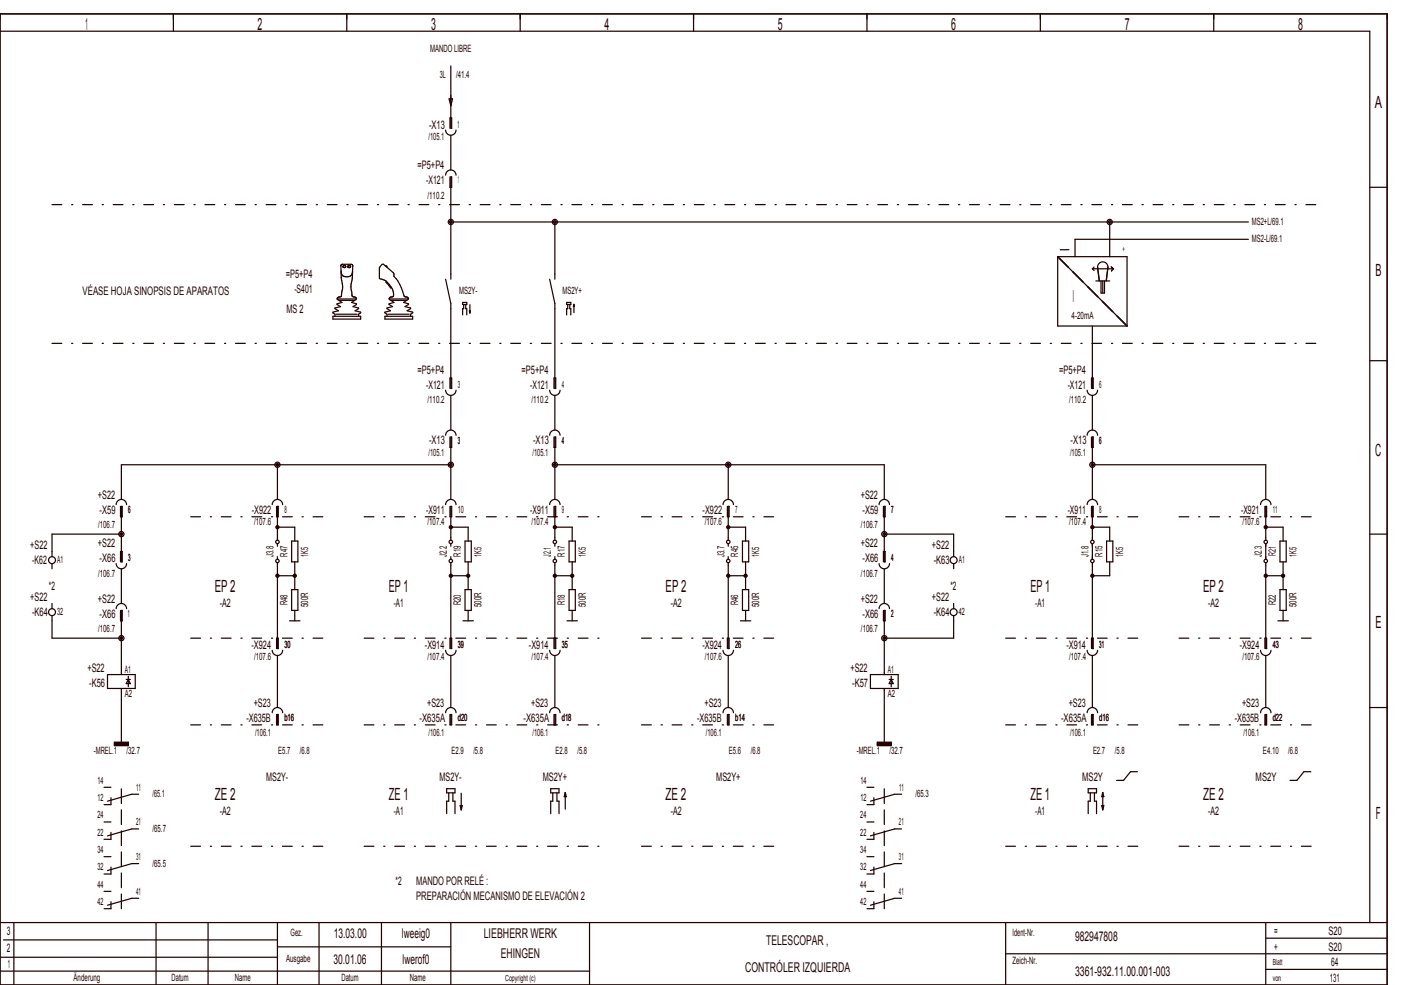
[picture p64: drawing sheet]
<svg xmlns="http://www.w3.org/2000/svg" width="404mm" height="284mm" viewBox="0 0 404 284" stroke-linecap="round" stroke-linejoin="round" font-family="sans-serif">
<defs><g id="words">
<g font-size="4.8" fill="#240000">
<text x="24.6" y="8.6">1</text>
<text x="74.3" y="8.6">2</text>
<text x="124.3" y="8.6">3</text>
<text x="174.3" y="8.6">4</text>
<text x="224.3" y="8.6">5</text>
<text x="274.3" y="8.6">6</text>
<text x="324.3" y="8.6">7</text>
<text x="374.3" y="8.6">8</text>
<text x="396.5" y="31.1">A</text>
<text x="396.7" y="79.6">B</text>
<text x="309.4" y="87.1">I</text>
<text x="396.6" y="131.6">C</text>
<text x="61.9" y="170.6">EP 2</text>
<text x="112.2" y="170.6">EP 1</text>
<text x="191.9" y="170.6">EP 2</text>
<text x="297.2" y="170.6">EP 1</text>
<text x="346.9" y="170.6">EP 2</text>
<text x="396.7" y="181.1">E</text>
<text x="61.9" y="230.6">ZE 2</text>
<text x="112.2" y="230.6">ZE 1</text>
<text x="191.9" y="230.6">ZE 2</text>
<text x="297.2" y="230.6">ZE 1</text>
<text x="346.9" y="230.6">ZE 2</text>
<text x="396.8" y="236.1">F</text>
</g>
<g font-size="3.9" fill="#240000">
<text x="96.2" y="270.3">13.03.00</text>
<text x="115.9" y="270.3">lweeig0</text>
<text x="139.5" y="270.3">LIEBHERR WERK</text>
<text x="220.9" y="272.3">TELESCOPAR ,</text>
<text x="310" y="271.3">982947808</text>
<text x="96.2" y="277.8">30.01.06</text>
<text x="116.1" y="277.8">lwerof0</text>
<text x="144.4" y="276.3">EHINGEN</text>
<text x="214.8" y="280.3">CONTRÓLER IZQUIERDA</text>
<text x="310" y="281.3">3361­932.11.00.001­003</text>
</g>
<g font-size="3.4" fill="#240000">
<text x="123.7" y="37.1">­X13</text>
<text x="120.4" y="48.7">=P5+P4</text>
<text x="122.9" y="53.1">­X121</text>
<text x="82.4" y="80.1">=P5+P4</text>
<text x="23.8" y="85.1">VÉASE HOJA SINOPSIS DE APARATOS</text>
<text x="84.9" y="84.4">­S401</text>
<text x="82.6" y="90.1">MS 2</text>
<text x="120.4" y="107.7">=P5+P4</text>
<text x="150.4" y="107.7">=P5+P4</text>
<text x="305.4" y="107.7">=P5+P4</text>
<text x="122.9" y="112.1">­X121</text>
<text x="152.9" y="112.1">­X121</text>
<text x="307.9" y="112.1">­X121</text>
<text x="123.7" y="128.1">­X13</text>
<text x="153.7" y="128.1">­X13</text>
<text x="308.7" y="128.1">­X13</text>
<text x="28.2" y="143.7">+S22</text>
<text x="248.2" y="143.7">+S22</text>
<text x="28.7" y="148.1">­X59</text>
<text x="72.6" y="148.1">­X922</text>
<text x="122.9" y="148.1">­X911</text>
<text x="152.9" y="148.1">­X911</text>
<text x="202.6" y="148.1">­X922</text>
<text x="248.7" y="148.1">­X59</text>
<text x="307.9" y="148.1">­X911</text>
<text x="357.9" y="148.1">­X921</text>
<text x="8.7" y="158.2">+S22</text>
<text x="28.2" y="157.7">+S22</text>
<text x="248.2" y="157.7">+S22</text>
<text x="268.7" y="158.2">+S22</text>
<text x="9.3" y="162.6">­K62</text>
<text x="28.7" y="162.1">­X66</text>
<text x="248.7" y="162.1">­X66</text>
<text x="269.2" y="162.6">­K63</text>
<text x="8.7" y="173.2">+S22</text>
<text x="14.1" y="170.1">*2</text>
<text x="28.2" y="173.7">+S22</text>
<text x="248.2" y="173.7">+S22</text>
<text x="268.7" y="173.2">+S22</text>
<text x="274.1" y="170.1">*2</text>
<text x="9.2" y="177.6">­K64</text>
<text x="28.7" y="178.1">­X66</text>
<text x="63.4" y="175.1">­A2</text>
<text x="113.5" y="175.1">­A1</text>
<text x="193.4" y="175.1">­A2</text>
<text x="248.7" y="178.1">­X66</text>
<text x="269.2" y="177.6">­K64</text>
<text x="298.5" y="175.1">­A1</text>
<text x="348.4" y="175.1">­A2</text>
<text x="72.5" y="187.1">­X924</text>
<text x="122.5" y="187.1">­X914</text>
<text x="152.5" y="187.1">­X914</text>
<text x="202.5" y="187.1">­X924</text>
<text x="307.5" y="187.1">­X914</text>
<text x="357.5" y="187.1">­X924</text>
<text x="25.2" y="193.7">+S22</text>
<text x="245.2" y="193.7">+S22</text>
<text x="25.7" y="198.1">­K56</text>
<text x="73.2" y="203.7">+S23</text>
<text x="123.2" y="203.7">+S23</text>
<text x="153.2" y="203.7">+S23</text>
<text x="203.2" y="203.7">+S23</text>
<text x="245.7" y="198.1">­K57</text>
<text x="308.2" y="203.7">+S23</text>
<text x="358.2" y="203.7">+S23</text>
<text x="71" y="208.1">­X635B</text>
<text x="121" y="208.1">­X635A</text>
<text x="151" y="208.1">­X635A</text>
<text x="201" y="208.1">­X635B</text>
<text x="306" y="208.1">­X635A</text>
<text x="356" y="208.1">­X635B</text>
<text x="76.8" y="225.1">MS2Y­</text>
<text x="126.8" y="225.1">MS2Y­</text>
<text x="156.5" y="225.1">MS2Y+</text>
<text x="206.5" y="225.1">MS2Y+</text>
<text x="312.1" y="225.1">MS2Y</text>
<text x="362.1" y="225.1">MS2Y</text>
<text x="63.4" y="235.1">­A2</text>
<text x="113.5" y="235.1">­A1</text>
<text x="193.4" y="235.1">­A2</text>
<text x="298.5" y="235.1">­A1</text>
<text x="348.4" y="235.1">­A2</text>
<text x="114.1" y="255.1">*2</text>
<text x="120" y="255.1">MANDO POR RELÉ :</text>
<text x="120" y="259.4">PREPARACIÓN MECANISMO DE ELEVACIÓN 2</text>
<text x="2" y="269.6">3</text>
<text x="367.5" y="269.6">=</text>
<text x="383.1" y="269.6">S20</text>
<text x="2" y="274.6">2</text>
<text x="367.5" y="274.1">+</text>
<text x="383.1" y="274.1">S20</text>
<text x="2.2" y="279.1">1</text>
<text x="383.9" y="278.6">64</text>
<text x="383.5" y="283.1">131</text>
</g>
<g font-size="2.9" fill="#240000">
<text x="124" y="14.9">MANDO LIBRE</text>
<text x="126.8" y="22.4">3L</text>
<text x="131.5" y="22.4">/41.4</text>
<text x="123.6" y="40.4">/105.1</text>
<text x="132" y="36.9">1</text>
<text x="132" y="52.9">1</text>
<text x="123.3" y="57.3">/110.2</text>
<text x="361" y="64.9">MS2+L/69.1</text>
<text x="361" y="69.9">MS2­L/69.1</text>
<text x="132.4" y="84.9">MS2Y­</text>
<text x="162.2" y="84.9">MS2Y+</text>
<text x="309" y="91.9">4­20mA</text>
<text x="132" y="111.9">3</text>
<text x="162" y="111.9">4</text>
<text x="317" y="111.9">6</text>
<text x="123.3" y="116.3">/110.2</text>
<text x="153.3" y="116.3">/110.2</text>
<text x="308.3" y="116.3">/110.2</text>
<text x="123.6" y="131.4">/105.1</text>
<text x="132" y="127.9">3</text>
<text x="153.6" y="131.4">/105.1</text>
<text x="162" y="127.9">4</text>
<text x="308.6" y="131.4">/105.1</text>
<text x="317" y="127.9">6</text>
<text x="37" y="147.9">6</text>
<text x="82" y="147.9">8</text>
<text x="132" y="147.9">10</text>
<text x="162" y="147.9">9</text>
<text x="212" y="147.9">7</text>
<text x="257" y="147.9">7</text>
<text x="317" y="147.9">8</text>
<text x="367" y="147.9">11</text>
<text x="28.3" y="152.3">/106.7</text>
<text x="73.3" y="151.4">/107.6</text>
<text x="123.3" y="151.4">/107.4</text>
<text x="153.3" y="151.4">/107.4</text>
<text x="203.3" y="151.4">/107.6</text>
<text x="248.3" y="152.3">/106.7</text>
<text x="308.3" y="151.4">/107.4</text>
<text x="358.3" y="151.4">/107.6</text>
<text x="37" y="161.9">3</text>
<text x="78.9" y="160.6" transform="rotate(-90 78.9 160.6)">J3.8</text>
<text x="82.9" y="160.5" transform="rotate(-90 82.9 160.5)">R47</text>
<text x="88.9" y="160.5" transform="rotate(-90 88.9 160.5)">1K5</text>
<text x="128.9" y="160.6" transform="rotate(-90 128.9 160.6)">J2.2</text>
<text x="132.9" y="160.5" transform="rotate(-90 132.9 160.5)">R19</text>
<text x="138.9" y="160.5" transform="rotate(-90 138.9 160.5)">1K5</text>
<text x="158.9" y="160.5" transform="rotate(-90 158.9 160.5)">J2.1</text>
<text x="162.9" y="160.5" transform="rotate(-90 162.9 160.5)">R17</text>
<text x="168.9" y="160.5" transform="rotate(-90 168.9 160.5)">1K5</text>
<text x="208.9" y="160.6" transform="rotate(-90 208.9 160.6)">J3.7</text>
<text x="212.9" y="160.5" transform="rotate(-90 212.9 160.5)">R45</text>
<text x="218.9" y="160.5" transform="rotate(-90 218.9 160.5)">1K5</text>
<text x="257" y="161.9">4</text>
<text x="313.9" y="160.6" transform="rotate(-90 313.9 160.6)">J1.8</text>
<text x="317.9" y="160.5" transform="rotate(-90 317.9 160.5)">R15</text>
<text x="323.9" y="160.5" transform="rotate(-90 323.9 160.5)">1K5</text>
<text x="363.9" y="160.6" transform="rotate(-90 363.9 160.6)">J2.3</text>
<text x="367.9" y="160.4" transform="rotate(-90 367.9 160.4)">R21</text>
<text x="373.9" y="160.5" transform="rotate(-90 373.9 160.5)">1K5</text>
<text x="16.5" y="162.4">A1</text>
<text x="28.3" y="166.3">/106.7</text>
<text x="248.3" y="166.3">/106.7</text>
<text x="276.5" y="162.4">A1</text>
<text x="16.5" y="177.4">32</text>
<text x="37" y="177.9">1</text>
<text x="82.9" y="174.5" transform="rotate(-90 82.9 174.5)">R48</text>
<text x="88.9" y="175.1" transform="rotate(-90 88.9 175.1)">500R</text>
<text x="132.9" y="174.5" transform="rotate(-90 132.9 174.5)">R20</text>
<text x="138.9" y="175.1" transform="rotate(-90 138.9 175.1)">500R</text>
<text x="162.9" y="174.5" transform="rotate(-90 162.9 174.5)">R18</text>
<text x="168.9" y="175.1" transform="rotate(-90 168.9 175.1)">500R</text>
<text x="212.9" y="174.5" transform="rotate(-90 212.9 174.5)">R46</text>
<text x="218.9" y="175.1" transform="rotate(-90 218.9 175.1)">500R</text>
<text x="257" y="177.9">2</text>
<text x="276.5" y="177.4">42</text>
<text x="367.9" y="174.5" transform="rotate(-90 367.9 174.5)">R22</text>
<text x="373.9" y="175.1" transform="rotate(-90 373.9 175.1)">500R</text>
<text x="28.3" y="182.3">/106.7</text>
<text x="248.3" y="182.3">/106.7</text>
<text x="73.3" y="190.4">/107.6</text>
<text x="82" y="186.9">30</text>
<text x="123.3" y="190.4">/107.4</text>
<text x="132" y="186.9">39</text>
<text x="153.3" y="190.4">/107.4</text>
<text x="162" y="186.9">35</text>
<text x="203.3" y="190.4">/107.6</text>
<text x="212" y="186.9">26</text>
<text x="308.3" y="190.4">/107.4</text>
<text x="317" y="186.9">31</text>
<text x="358.3" y="190.4">/107.6</text>
<text x="367" y="186.9">43</text>
<text x="36" y="194">A1</text>
<text x="256" y="194">A1</text>
<text x="36" y="200.8">A2</text>
<text x="256" y="200.8">A2</text>
<text x="82" y="207.9">b16</text>
<text x="132" y="207.9">d20</text>
<text x="162" y="207.9">d18</text>
<text x="212" y="207.9">b14</text>
<text x="317" y="207.9">d16</text>
<text x="367" y="207.9">d22</text>
<text x="73.6" y="212.3">/106.1</text>
<text x="123.6" y="212.3">/106.1</text>
<text x="153.6" y="212.3">/106.1</text>
<text x="203.6" y="212.3">/106.1</text>
<text x="308.6" y="212.3">/106.1</text>
<text x="358.6" y="212.3">/106.1</text>
<text x="27.1" y="217.4">­MREL.1</text>
<text x="36.5" y="217.4">/32.7</text>
<text x="80.2" y="217.4">E5.7</text>
<text x="86.5" y="217.4">/6.8</text>
<text x="130.2" y="217.4">E2.9</text>
<text x="136.5" y="217.4">/5.8</text>
<text x="160.2" y="217.4">E2.8</text>
<text x="166.5" y="217.4">/5.8</text>
<text x="210.2" y="217.4">E5.6</text>
<text x="216.5" y="217.4">/6.8</text>
<text x="247.1" y="217.4">­MREL.1</text>
<text x="256.5" y="217.4">/32.7</text>
<text x="315.2" y="217.4">E2.7</text>
<text x="321.5" y="217.4">/5.8</text>
<text x="364.2" y="217.4">E4.10</text>
<text x="371.5" y="217.4">/6.8</text>
<text x="28.1" y="226">14</text>
<text x="39.3" y="228">11</text>
<text x="248.1" y="226">14</text>
<text x="259.3" y="228">11</text>
<text x="28.1" y="231">12</text>
<text x="44" y="229.9">/65.1</text>
<text x="248.1" y="231">12</text>
<text x="264" y="229.9">/65.3</text>
<text x="28.1" y="236">24</text>
<text x="39.2" y="238">21</text>
<text x="44" y="239.9">/65.7</text>
<text x="248.1" y="236">24</text>
<text x="259.2" y="238">21</text>
<text x="28.1" y="241">22</text>
<text x="28.1" y="246">34</text>
<text x="248.1" y="241">22</text>
<text x="248.1" y="246">34</text>
<text x="28.1" y="251">32</text>
<text x="39.2" y="248">31</text>
<text x="44" y="249.9">/65.5</text>
<text x="248.1" y="251">32</text>
<text x="259.2" y="248">31</text>
<text x="28.1" y="256">44</text>
<text x="39.2" y="258">41</text>
<text x="248.1" y="256">44</text>
<text x="259.2" y="258">41</text>
<text x="28.1" y="261">42</text>
<text x="248.1" y="261">42</text>
<text x="83.8" y="269.9">Gez.</text>
<text x="292" y="269.9">Ident­Nr.</text>
<text x="82.5" y="277.4">Ausgabe</text>
<text x="292" y="277.9">Zeich­Nr.</text>
<text x="21.2" y="282.9">Änderung</text>
<text x="49.5" y="282.9">Datum</text>
<text x="67.7" y="282.9">Name</text>
<text x="98.5" y="282.9">Datum</text>
<text x="118.2" y="282.9">Name</text>
</g>
<g font-size="2.4" fill="#240000">
<text x="323.6" y="72.8">+</text>
<text x="367" y="278.3">Blatt</text>
<text x="145.7" y="282.8">Copyright (c)</text>
<text x="367" y="282.8">von</text>
</g>
</g></defs>
<g fill="none" stroke="#240000" stroke-width=".35">
<path d="M0 4h400v280h-400zM0 9h395v257M50 4v5M100 4v5M130 19v18h.2v-3h-.4v3M150 4v5M200 4v5M250 4v5M300 4v5M350 4v5M128.5 37.5a1.5 1.5 0 0 0 1.5 1.5 1.5 1.5 0 0 0 1.5-1.5M129.5 28.5h1l-.5 2z"/>
<path d="M130 39v10M128.5 50.5a1.5 1.5 0 0 1 1.5-1.5 1.5 1.5 0 0 1 1.5 1.5M129.8 51v3h.4v-3h-.2v29.5M395 54h5M98.3 78.1a1.66 1.66 0 0 0 1.6 1.7 1.66 1.66 0 0 0 1.8-1.5M98.4 76.3l2.8-.1 .5 .2-.1 3.6a9.1 9.1 0 0 0 .1 5.5l.9 .3 .2 .4h-5.6l.2-.4 .8-.2a8.3 8.3 0 0 0 .2-5.6zM99 76.6v.4l.5 .1M99.1 76.6l.5 .1-.1 .4M99.1 76.6h-.1M99.5 77.1h.1M100.3 77a.38 .38 0 0 1 .4-.4 .38 .38 0 0 1 .4 .4M100.3 77h.1"/>
<path d="M100.4 77h.6M101.1 77h-.1M110.2 76.2h.4l2.8 2.4 .2 1a16.6 16.6 0 0 1 3.1 5.9l.9 .3 .2 .4h-5.6l.4-.5a.68 .68 0 0 0 .9-.8 5.6 5.6 0 0 0-4.1-4.7v-3zM111 76.6l.6 .5M130 64h230M160 64v16.5M305 74v20h20M305 74h20v20M305 74l20 20M305.7 72h2.5M315 77.5h6M320 64v10"/>
<path d="M320.4 76.9l.6 .5M321 77.5l-.5 .7M321 77.5l-.2 .1M360 69h-50v5M96 91.2h8v.8h-8zM97 90.6h6M97.4 86.2v.2l1.2 .8-1.4 .4v.2l1 .6-1.6 .4v.2l1 .6-1.6 .4 .6 .6v.6M97.8 86.6h4.4M102.6 86.2v.2l-1.2 .8 1.4 .4v.2l-1 .6 1.6 .4v.2l-1 .6 1.6 .4-.6 .6v.6M111 91.2h8v.8h-8zM111.5 81.2l-.2 .2 1.3 1.6 .2-.1M112 90.6h6"/>
<path d="M112.4 86.2v.2l1.2 .8-1.4 .4v.2l1 .6-1.6 .4v.2l1 .6-1.6 .4 .6 .6v.6M112.8 86.6h4.4M117.6 86.2v.2l-1.2 .8 1.4 .4v.2l-1 .6 1.6 .4v.2l-1 .6 1.6 .4-.6 .6v.6M128.5 80.5l1.5 7v24.5h.2v-3h-.4v3M133.4 87.2h1.2v.6h-1.2zM133.7 87.8v1.2h-.3v1.8M134.3 87.8v1.2h.3v1.8M135.4 89.7h.3l-.2 .6zM135.5 87.9v2.4M158.5 80.5l1.5 7v24.5h.3v-3h-.6v3M163.4 87.2h1.2v.6h-1.2zM163.7 87.8v1.2h-.3v1.8"/>
<path d="M164.3 87.8v1.2h.3v1.8M165.5 87.8v2.4M165.5 87.8l.2 .6h-.3zM315 94v18h.2v-3h-.5v3M316 81h4M317 81l-.5-4a1.5 1.5 0 0 1 1.5-1.5 1.5 1.5 0 0 1 1.5 1.5l-.5 4M317.5 81v3.5h1v-3.5M318 81v3.5M128.5 112.5a1.5 1.5 0 0 0 1.5 1.5 1.5 1.5 0 0 0 1.5-1.5M130 114v10M158.5 112.5a1.5 1.5 0 0 0 1.5 1.5 1.5 1.5 0 0 0 1.5-1.5M160 114v10"/>
<path d="M313.5 112.5a1.5 1.5 0 0 0 1.5 1.5 1.5 1.5 0 0 0 1.5-1.5M315 114v10M395 104h5M80 134v10M128.5 125.5a1.5 1.5 0 0 1 1.5-1.5 1.5 1.5 0 0 1 1.5 1.5M129.8 126v3h.4v-3h-.2v18M130 134h-95v10M158.5 125.5a1.5 1.5 0 0 1 1.5-1.5 1.5 1.5 0 0 1 1.5 1.5M159.7 126v3h.6v-3h-.3v18M160 134h95v10M210 134v10M313.5 125.5a1.5 1.5 0 0 1 1.5-1.5 1.5 1.5 0 0 1 1.5 1.5"/>
<path d="M314.7 126v3h.5v-3h-.2v18M315 134h50v10M33.5 145.5a1.5 1.5 0 0 1 1.5-1.5 1.5 1.5 0 0 1 1.5 1.5M34.7 146v3h.6v-3h-.3v16h.3v-3h-.6v3M35 154h-20v6.5M78.5 145.5a1.5 1.5 0 0 1 1.5-1.5 1.5 1.5 0 0 1 1.5 1.5M79.8 146v3h.4v-3h-.2v9.8M80 156.8v.7M80 152h5v4M84.1 156h1.8v6h-1.8zM128.5 145.5a1.5 1.5 0 0 1 1.5-1.5 1.5 1.5 0 0 1 1.5 1.5M129.8 146v3h.4v-3h-.2v9.8"/>
<path d="M130 156.8v.7M130 152h5v4M134.1 156h1.8v6h-1.8zM158.5 145.5a1.5 1.5 0 0 1 1.5-1.5 1.5 1.5 0 0 1 1.5 1.5M159.7 146v3h.6v-3h-.3v9.8M160 156.8v.7M160 152h5v4M164.1 156h1.8v6h-1.8zM208.5 145.5a1.5 1.5 0 0 1 1.5-1.5 1.5 1.5 0 0 1 1.5 1.5M209.7 146v3h.6v-3h-.3v9.8M210 156.8v.7M210 152h5v4"/>
<path d="M214.1 156h1.8v6h-1.8zM253.5 145.5a1.5 1.5 0 0 1 1.5-1.5 1.5 1.5 0 0 1 1.5 1.5M254.7 146v3h.5v-3h-.2v16h.2v-3h-.5v3M255 154h20v6.5M313.5 145.5a1.5 1.5 0 0 1 1.5-1.5 1.5 1.5 0 0 1 1.5 1.5M314.7 146v3h.5v-3h-.2v9.8M315 156.8v4.5M315 152h5v4M319.1 156h1.8v6h-1.8zM363.5 145.5a1.5 1.5 0 0 1 1.5-1.5 1.5 1.5 0 0 1 1.5 1.5M364.8 146v3h.4v-3h-.2v9.8M365 156.8v4.5"/>
<path d="M365 152h5v4M369.1 156h1.8v6h-1.8zM395 154h5M15 162.5v1.5M15 174v1.5M15 177.5v6.5h20M33.5 175.5a1.5 1.5 0 0 1 1.5-1.5 1.5 1.5 0 0 1 1.5 1.5M33.5 162.5a1.5 1.5 0 0 0 1.5 1.5 1.5 1.5 0 0 0 1.5-1.5M34.7 176v3h.6v-3h-.3v18.5M35 164v10M80 162.3v24.7h.2v-3h-.4v3M80 160.5v.8"/>
<path d="M80 166h5M83.5 179h3M84.1 170h1.8v6h-1.8zM85 162v8M85 176v3M130 160.5v.8M130 162.3v24.7h.2v-3h-.4v3M130 166h5M133.5 179h3M134.1 170h1.8v6h-1.8zM135 162v8M135 176v3"/>
<path d="M160 160.5v.8M160 162.3v24.7h.3v-3h-.6v3M160 166h5M163.5 179h3M164.1 170h1.8v6h-1.8zM165 162v8M165 176v3M210 162.3v24.7h.3v-3h-.6v3M210 160.5v.8M210 166h5M213.5 179h3M214.1 170h1.8v6h-1.8z"/>
<path d="M215 162v8M215 176v3M253.5 175.5a1.5 1.5 0 0 1 1.5-1.5 1.5 1.5 0 0 1 1.5 1.5M253.5 162.5a1.5 1.5 0 0 0 1.5 1.5 1.5 1.5 0 0 0 1.5-1.5M254.7 176v3h.5v-3h-.2v18.5M255 164v10M275 162.5v1.5M275 174v1.5M275 177.5v6.5h-20M315 162.3v24.7h.2v-3h-.5v3M320 162v4h-5M365 162.3v24.7h.2v-3h-.4v3"/>
<path d="M365 166h5M368.5 179h3M369.1 170h1.8v6h-1.8zM370 162v8M370 176v3M31 194.5h8v4h-8zM35 198.5v15.5M36.4 195.9h1.2M37 195v3M37 195.9l.6 1.2h-1.2zM78.5 187.5a1.5 1.5 0 0 0 1.5 1.5 1.5 1.5 0 0 0 1.5-1.5M80 189v15"/>
<path d="M128.5 187.5a1.5 1.5 0 0 0 1.5 1.5 1.5 1.5 0 0 0 1.5-1.5M130 189v15M158.5 187.5a1.5 1.5 0 0 0 1.5 1.5 1.5 1.5 0 0 0 1.5-1.5M160 189v15M208.5 187.5a1.5 1.5 0 0 0 1.5 1.5 1.5 1.5 0 0 0 1.5-1.5M210 189v15M251 194.5h8v4h-8zM255 198.5v15.5M256.4 195.9h1.2M257 195v3M257 195.9l.6 1.2h-1.2zM313.5 187.5a1.5 1.5 0 0 0 1.5 1.5 1.5 1.5 0 0 0 1.5-1.5"/>
<path d="M315 189v15M363.5 187.5a1.5 1.5 0 0 0 1.5 1.5 1.5 1.5 0 0 0 1.5-1.5M365 189v15M33 214h4v1h-4zM33 214.9h4M33 214.8h4M33 214.7h4M33 214.6h4M33 214.5h4M33 214.4h4M33 214.3h4M33 214.2h4"/>
<path d="M33 214.1h4M78.5 205.5a1.5 1.5 0 0 1 1.5-1.5 1.5 1.5 0 0 1 1.5 1.5M79.8 206v3h.4v-3h-.2v3M128.5 205.5a1.5 1.5 0 0 1 1.5-1.5 1.5 1.5 0 0 1 1.5 1.5M129.8 206v3h.4v-3h-.2v3M158.5 205.5a1.5 1.5 0 0 1 1.5-1.5 1.5 1.5 0 0 1 1.5 1.5M159.7 206v3h.6v-3h-.3v3M208.5 205.5a1.5 1.5 0 0 1 1.5-1.5 1.5 1.5 0 0 1 1.5 1.5M209.7 206v3h.6v-3h-.3v3M253 214h4v1h-4zM253 214.9h4M253 214.8h4"/>
<path d="M253 214.7h4M253 214.6h4M253 214.5h4M253 214.4h4M253 214.3h4M253 214.2h4M253 214.1h4M313.5 205.5a1.5 1.5 0 0 1 1.5-1.5 1.5 1.5 0 0 1 1.5 1.5M314.7 206v3h.5v-3h-.2v3M363.5 205.5a1.5 1.5 0 0 1 1.5-1.5 1.5 1.5 0 0 1 1.5 1.5M364.8 206v3h.4v-3h-.2v3M395 204h5"/>
<path d="M30 237h2M30 227h2M32 230v2h-2M40 239h-2l-7 2M40 229h-2l-7 2M128.8 227.4h2.4v1.2h-2.4zM129.4 228.6v2.4h-.6v3.6M130.6 228.6v2.4h.6v3.6M132.7 232.3h.6l-.3 1.2zM133 228.7v4.8M158.8 227.4h2.4v1.2h-2.4zM159.4 228.6v2.4h-.6v3.6"/>
<path d="M160.6 228.6v2.4h.6v3.6M163 228.5v4.8M163 228.5l.3 1.2h-.6zM250 237h2M250 227h2M252 230v2h-2M260 239h-2l-7 2M260 229h-2l-7 2M313.8 227.4h2.4v1.2h-2.4zM314.4 228.6v2.4h-.6v3.6M315.6 228.6v2.4h.6v3.6M317.7 232.3h.6l-.3 1.2z"/>
<path d="M318 228.5v5M318 228.5l.3 1.2h-.6zM328 222.5h-2l-2 2.5h-2M378 222.5h-2l-2 2.5h-2M30 257h2M30 247h2M32 250v2h-2M32 240v2h-2M40 259h-2l-7 2M40 249h-2l-7 2M250 257h2M250 247h2"/>
<path d="M252 240v2h-2M252 250v2h-2M260 259h-2l-7 2M260 249h-2l-7 2M0 276h80M0 266h400M1 271h79M4 266v18M32 260v2h-2M45 266v18M60 266v18M80 266v18"/>
<path d="M80 273h50M92 266v18M110 266v18M130 266v18M170 266v18M252 260v2h-2M290 266v18M290 275h110M365 266v18M365 279.5h35M365 270.5h35M0 280h170"/>
<circle cx="130" cy="64" r=".75"/>
<circle cx="130" cy="64" r=".38"/>
<circle cx="160" cy="64" r=".75"/>
<circle cx="160" cy="64" r=".38"/>
<circle cx="320" cy="64" r=".75"/>
<circle cx="320" cy="64" r=".38"/>
<circle cx="80" cy="134" r=".75"/>
<circle cx="80" cy="134" r=".38"/>
<circle cx="130" cy="134" r=".75"/>
<circle cx="130" cy="134" r=".38"/>
<circle cx="160" cy="134" r=".75"/>
<circle cx="160" cy="134" r=".38"/>
<circle cx="210" cy="134" r=".75"/>
<circle cx="210" cy="134" r=".38"/>
<circle cx="315" cy="134" r=".75"/>
<circle cx="315" cy="134" r=".38"/>
<circle cx="35" cy="154" r=".75"/>
<circle cx="35" cy="154" r=".38"/>
<circle cx="80" cy="152" r=".45"/>
<circle cx="80" cy="156.3" r=".5"/>
<circle cx="80" cy="152" r=".22"/>
<circle cx="130" cy="152" r=".45"/>
<circle cx="130" cy="156.3" r=".5"/>
<circle cx="130" cy="152" r=".22"/>
<circle cx="160" cy="156.3" r=".5"/>
<circle cx="160" cy="152" r=".45"/>
<circle cx="160" cy="152" r=".22"/>
<circle cx="210" cy="156.3" r=".5"/>
<circle cx="210" cy="152" r=".45"/>
<circle cx="210" cy="152" r=".23"/>
<circle cx="255" cy="154" r=".75"/>
<circle cx="255" cy="154" r=".38"/>
<circle cx="315" cy="156.3" r=".5"/>
<circle cx="315" cy="152" r=".45"/>
<circle cx="315" cy="152" r=".23"/>
<circle cx="365" cy="156.3" r=".5"/>
<circle cx="365" cy="152" r=".45"/>
<circle cx="365" cy="152" r=".22"/>
<circle cx="15" cy="176.5" r="1"/>
<circle cx="15" cy="161.5" r="1"/>
<circle cx="80" cy="166" r=".45"/>
<circle cx="80" cy="161.8" r=".5"/>
<circle cx="80" cy="166" r=".22"/>
<circle cx="85" cy="166" r=".45"/>
<circle cx="85" cy="166" r=".23"/>
<circle cx="130" cy="166" r=".45"/>
<circle cx="130" cy="161.8" r=".5"/>
<circle cx="130" cy="166" r=".23"/>
<circle cx="135" cy="166" r=".45"/>
<circle cx="135" cy="166" r=".23"/>
<circle cx="160" cy="161.8" r=".5"/>
<circle cx="160" cy="166" r=".45"/>
<circle cx="160" cy="166" r=".23"/>
<circle cx="165" cy="166" r=".45"/>
<circle cx="165" cy="166" r=".23"/>
<circle cx="210" cy="161.8" r=".5"/>
<circle cx="210" cy="166" r=".45"/>
<circle cx="210" cy="166" r=".23"/>
<circle cx="215" cy="166" r=".45"/>
<circle cx="215" cy="166" r=".23"/>
<circle cx="275" cy="176.5" r="1"/>
<circle cx="275" cy="161.5" r="1"/>
<circle cx="315" cy="161.8" r=".5"/>
<circle cx="315" cy="166" r=".45"/>
<circle cx="315" cy="166" r=".23"/>
<circle cx="365" cy="161.8" r=".5"/>
<circle cx="365" cy="166" r=".45"/>
<circle cx="365" cy="166" r=".22"/>
<circle cx="370" cy="166" r=".45"/>
<circle cx="370" cy="166" r=".22"/>
<circle cx="35" cy="184" r=".75"/>
<circle cx="35" cy="184" r=".38"/>
<circle cx="255" cy="184" r=".75"/>
<circle cx="255" cy="184" r=".38"/>
</g>
<g fill="none" stroke="#240000" stroke-width=".35" stroke-dasharray="2.8 2.8 .4 2.8">
<path d="M15 59h365M15 99h365M55 149h40M105 149h70M185 149h40M290 149h40M340 149h40M55 184h40M105 184h70M185 184h40M290 184h40M340 184h40"/>
<path d="M55 209h40M105 209h70M185 209h40M290 209h40M340 209h40M55 244h40M105 244h70M185 244h40M290 244h40M340 244h40"/>
</g>
<path d="M305 74l20 20M315 77.5l.5-.5M315 77.5l.5 .5M320.5 77l.5 .5M320.5 78l.5-.5M35 262v-36M255 262v-36" fill="none" stroke="#240000" stroke-width=".35" stroke-dasharray="4.2 1.8"/>
<use href="#words"/>
</svg>
